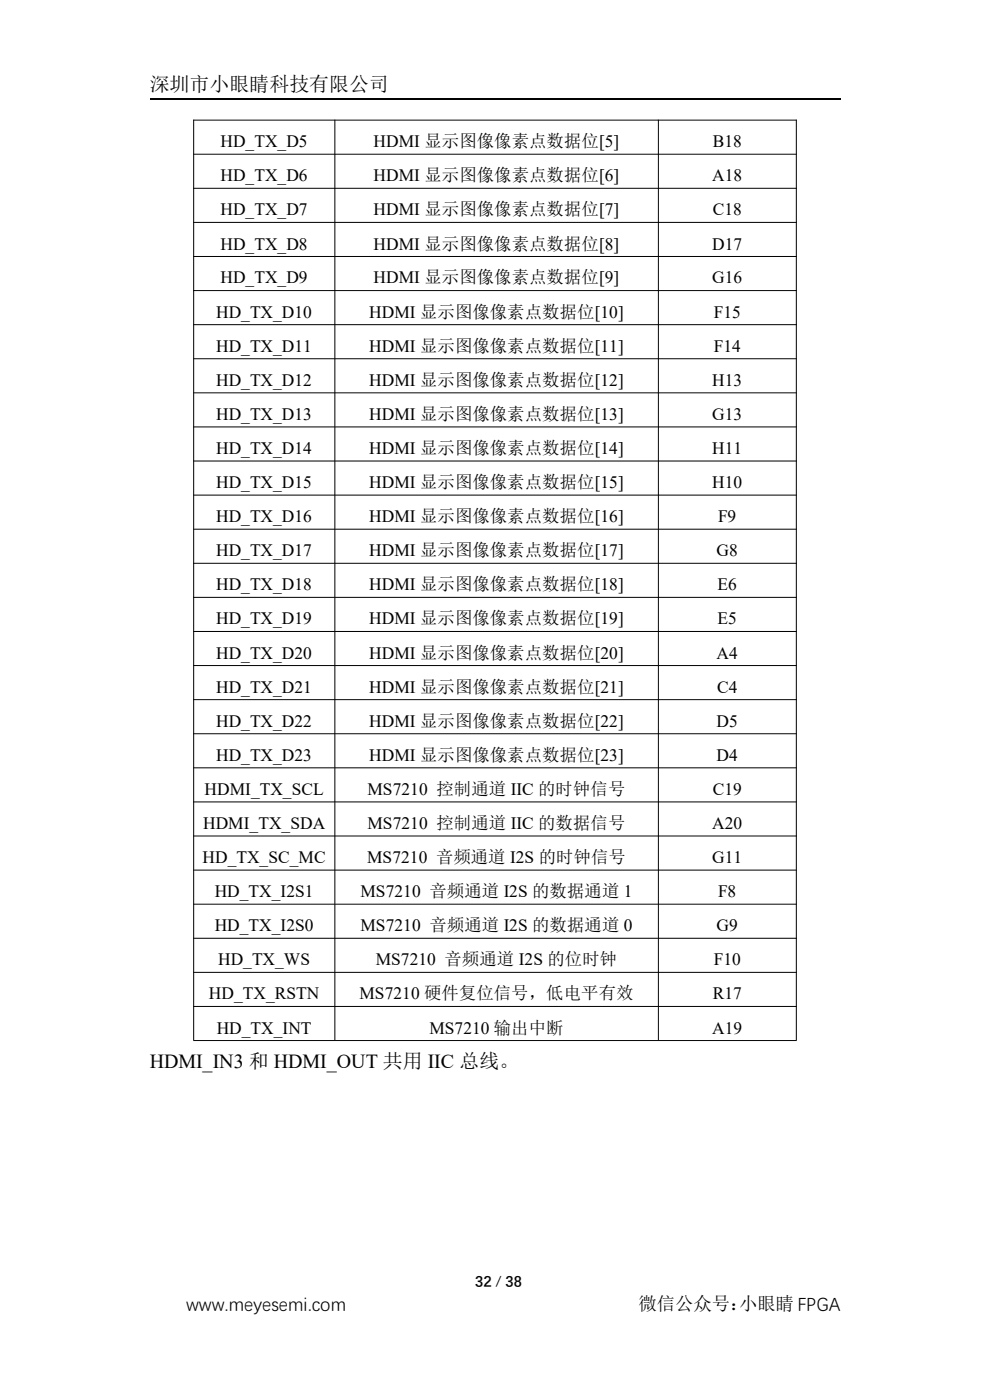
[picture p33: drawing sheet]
<svg xmlns="http://www.w3.org/2000/svg" width="210mm" height="297mm" viewBox="0 0 210 297" stroke-linecap="round" stroke-linejoin="round" font-family="sans-serif">
<defs><g id="words">
<g font-size="4.2">
<text x="31.7" y="19.3">深圳市小眼睛科技有限公司</text>
<text x="31.7" y="226.5">HDMI_IN3 和 HDMI_OUT 共用 IIC 总线。</text>
</g>
<g font-size="3.9">
<text x="39.5" y="278">www.meyesemi.com</text>
<text x="135.5" y="278">微信公众号：</text>
<text x="156.8" y="278">小眼睛 FPGA</text>
</g>
<g font-size="3.7">
<text x="46.8" y="31.2">HD_TX_D5</text>
<text x="79.2" y="31.2">HDMI 显示图像像素点数据位[5]</text>
<text x="151.2" y="31.2">B18</text>
<text x="46.8" y="38.5">HD_TX_D6</text>
<text x="79.2" y="38.5">HDMI 显示图像像素点数据位[6]</text>
<text x="151.1" y="38.5">A18</text>
<text x="46.8" y="45.7">HD_TX_D7</text>
<text x="79.2" y="45.7">HDMI 显示图像像素点数据位[7]</text>
<text x="151.2" y="45.7">C18</text>
<text x="46.8" y="52.9">HD_TX_D8</text>
<text x="79.2" y="52.9">HDMI 显示图像像素点数据位[8]</text>
<text x="151.1" y="52.9">D17</text>
<text x="46.8" y="60.1">HD_TX_D9</text>
<text x="79.2" y="60.1">HDMI 显示图像像素点数据位[9]</text>
<text x="151.1" y="60.1">G16</text>
<text x="45.8" y="67.4">HD_TX_D10</text>
<text x="78.3" y="67.4">HDMI 显示图像像素点数据位[10]</text>
<text x="151.4" y="67.4">F15</text>
<text x="45.8" y="74.6">HD_TX_D11</text>
<text x="78.3" y="74.6">HDMI 显示图像像素点数据位[11]</text>
<text x="151.4" y="74.6">F14</text>
<text x="45.8" y="81.8">HD_TX_D12</text>
<text x="78.3" y="81.8">HDMI 显示图像像素点数据位[12]</text>
<text x="151.1" y="81.8">H13</text>
<text x="45.8" y="89.1">HD_TX_D13</text>
<text x="78.3" y="89.1">HDMI 显示图像像素点数据位[13]</text>
<text x="151.1" y="89.1">G13</text>
<text x="45.8" y="96.3">HD_TX_D14</text>
<text x="78.3" y="96.3">HDMI 显示图像像素点数据位[14]</text>
<text x="151.1" y="96.3">H11</text>
<text x="45.8" y="103.5">HD_TX_D15</text>
<text x="78.3" y="103.5">HDMI 显示图像像素点数据位[15]</text>
<text x="151.1" y="103.5">H10</text>
<text x="45.8" y="110.8">HD_TX_D16</text>
<text x="78.3" y="110.8">HDMI 显示图像像素点数据位[16]</text>
<text x="152.3" y="110.8">F9</text>
<text x="45.8" y="118">HD_TX_D17</text>
<text x="78.3" y="118">HDMI 显示图像像素点数据位[17]</text>
<text x="152" y="118">G8</text>
<text x="45.8" y="125.2">HD_TX_D18</text>
<text x="78.3" y="125.2">HDMI 显示图像像素点数据位[18]</text>
<text x="152.2" y="125.2">E6</text>
<text x="45.8" y="132.5">HD_TX_D19</text>
<text x="78.3" y="132.5">HDMI 显示图像像素点数据位[19]</text>
<text x="152.2" y="132.5">E5</text>
<text x="45.8" y="139.7">HD_TX_D20</text>
<text x="78.3" y="139.7">HDMI 显示图像像素点数据位[20]</text>
<text x="152" y="139.7">A4</text>
<text x="45.8" y="146.9">HD_TX_D21</text>
<text x="78.3" y="146.9">HDMI 显示图像像素点数据位[21]</text>
<text x="152.1" y="146.9">C4</text>
<text x="45.8" y="154.2">HD_TX_D22</text>
<text x="78.3" y="154.2">HDMI 显示图像像素点数据位[22]</text>
<text x="152" y="154.2">D5</text>
<text x="45.8" y="161.4">HD_TX_D23</text>
<text x="78.3" y="161.4">HDMI 显示图像像素点数据位[23]</text>
<text x="152" y="161.4">D4</text>
<text x="43.4" y="168.6">HDMI_TX_SCL</text>
<text x="78" y="168.6">MS7210 控制通道 IIC 的时钟信号</text>
<text x="151.2" y="168.6">C19</text>
<text x="43.1" y="175.9">HDMI_TX_SDA</text>
<text x="78" y="175.9">MS7210 控制通道 IIC 的数据信号</text>
<text x="151.1" y="175.9">A20</text>
<text x="43" y="183.1">HD_TX_SC_MC</text>
<text x="77.9" y="183.1">MS7210 音频通道 I2S 的时钟信号</text>
<text x="151.1" y="183.1">G11</text>
<text x="45.6" y="190.3">HD_TX_I2S1</text>
<text x="76.5" y="190.3">MS7210 音频通道 I2S 的数据通道 1</text>
<text x="152.3" y="190.3">F8</text>
<text x="45.6" y="197.5">HD_TX_I2S0</text>
<text x="76.5" y="197.5">MS7210 音频通道 I2S 的数据通道 0</text>
<text x="152" y="197.5">G9</text>
<text x="46.3" y="204.8">HD_TX_WS</text>
<text x="79.7" y="204.8">MS7210 音频通道 I2S 的位时钟</text>
<text x="151.4" y="204.8">F10</text>
<text x="44.3" y="212">HD_TX_RSTN</text>
<text x="76.3" y="212">MS7210 硬件复位信号，低电平有效</text>
<text x="151.2" y="212">R17</text>
<text x="46" y="219.3">HD_TX_INT</text>
<text x="91.1" y="219.3">MS7210 输出中断</text>
<text x="151.1" y="219.3">A19</text>
</g>
<text font-size="3.2" x="100.8" y="272.9">32 / 38</text>
</g></defs>
<path d="M31.7 21h146.6" fill="none" stroke="#000" stroke-width=".25"/>
<g fill="none" stroke="#000" stroke-width=".21">
<path d="M41 25.5h128M41 32.7h128M41 39.9h128M41.1 25.4v195.3M71 25.4v195.3M139.7 25.4v195.3M168.9 25.4v195.3M41 47.2h128M41 54.4h128M41 61.6h128M41 68.9h128M41 76.1h128"/>
<path d="M41 83.3h128M41 90.6h128M41 97.8h128M41 105h128M41 112.3h128M41 119.5h128M41 126.7h128M41 134h128M41 141.2h128M41 148.4h128M41 155.7h128M41 162.9h128"/>
<path d="M41 170.1h128M41 177.4h128M41 184.6h128M41 191.8h128M41 199.1h128M41 206.3h128M41 213.5h128M41 220.7h128"/>
</g>
<use href="#words"/>
</svg>
